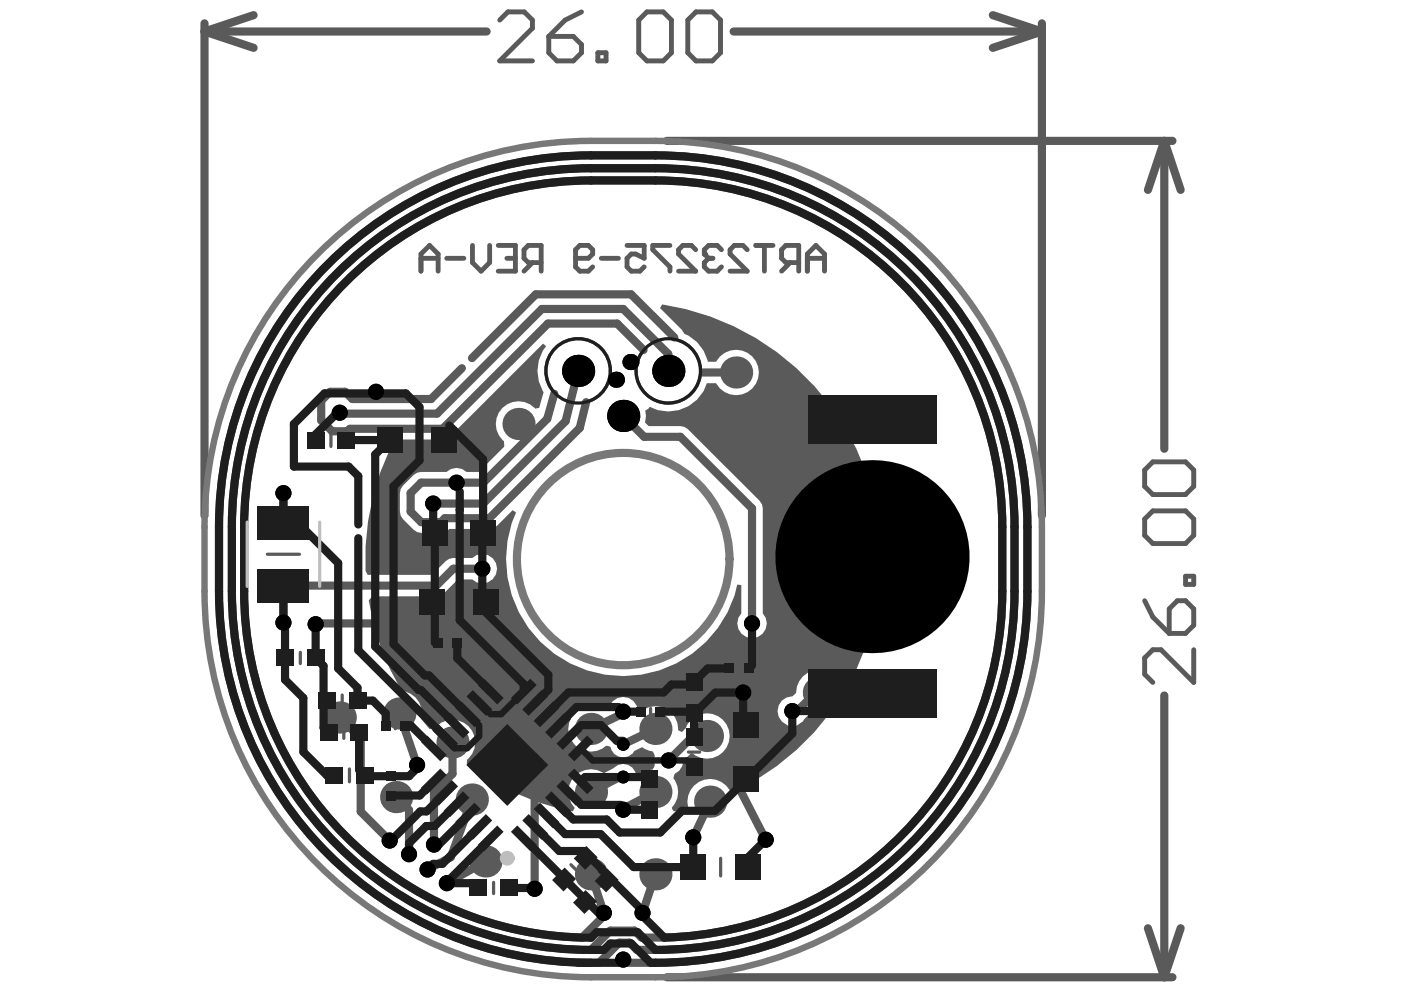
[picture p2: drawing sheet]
<svg xmlns="http://www.w3.org/2000/svg" width="297mm" height="210mm" viewBox="0 0 297 210" stroke-linecap="round" stroke-linejoin="round" font-family="sans-serif">
<g fill="none" stroke="#5a5a5a" stroke-width=".68">
<path d="M70.2 91.9v2.8M88.4 91.4v3.8M56.7 117.5h6.8M97.3 110.7v4.8M63.7 138.3v2.4M94.9 135.6v1.4M97.3 125.9v3.7M72.6 147.4v2.3M72.9 154.2v2.4M83.8 153.1v1.4M137.9 150.2v1.4M146 159.5h2.3"/>
<path d="M146 147.9h2.4M156.4 159.5h3.7M156.7 141v1.4M74.1 163v2.8M82.1 166.6h1.4M136.6 168.5h2.4M104.6 187.1v2.4M121 183.3l1.7 1.7M125.5 188.1l1.7 1.7M152.8 182v3.7"/>
</g>
<g fill="none" stroke="#5a5a5a" stroke-width="1.7">
<path d="M43.4 4.9v104.4M43.4 6.7l10.4 3.4M43.4 6.7h59.8M53.8 3.2l-10.4 3.5M155.5 6.7h65.4M210.5 3.2l10.4 3.5M220.9 4.9v104.4M220.9 6.7l-10.4 3.4M141.4 29.9h107.2M246.9 29.9l3.4 10.4M246.9 29.9v65.3M246.9 29.9l-3.5 10.4"/>
<path d="M246.9 147.5v59.7M243.4 196.8l3.5 10.4M250.3 196.8l-3.4 10.4M141.4 207.2h107.2"/>
</g>
<path d="M106 4.3l1.7-1.8h3.5l1.7 1.8v1.7l-6.9 6.9h6.9M116.4 7.7h5.2l1.7 1.8v1.7l-1.7 1.7h-3.5l-1.7-1.7zM123.3 2.5l-3.5 1.8-3.4 3.4M126.8 11.2h1.7v1.7h-1.7zM135.4 4.3l1.8-1.8h3.4l1.8 1.8v6.9l-1.8 1.7h-3.4l-1.8-1.7zM145.8 4.3l1.8-1.8h3.4l1.8 1.8v6.9l-1.8 1.7h-3.4l-1.8-1.7zM242.7 99.7l1.7-1.8h7l1.7 1.8v3.4l-1.7 1.8h-7l-1.7-1.8zM242.7 110.1l1.7-1.8h7l1.7 1.8v3.4l-1.7 1.7h-7l-1.7-1.7zM242.7 127.4l1.7 3.4 3.5 3.5M247.9 129.1l1.7-1.7h1.8l1.7 1.7v3.5l-1.7 1.7h-3.5zM251.4 122.2h1.7v1.7h-1.7zM253.1 137.8v6.9l-6.9-6.9h-1.8l-1.7 1.7v3.5l1.7 1.7" fill="none" stroke="#5a5a5a" stroke-width="1"/>
<path d="M67.4 53.8a81.7 81.7 0 0 1 57.9-23.9h13.7a81.9 81.9 0 0 1 81.9 81.8v13.7a81.9 81.9 0 0 1-81.9 81.8h-13.7a81.9 81.9 0 0 1-81.9-81.8v-13.7a81.5 81.5 0 0 1 24-57.9z" fill="none" stroke="#787878" stroke-width="1.4"/>
<circle cx="132.1" cy="118.5" r="22.5" fill="none" stroke="#787878" stroke-width="1.7"/>
<g fill="#5a5a5a">
<path d="M83.8 93.2h10l.9-.2 .7-.5 19.7-19.6 .7 .5-.7 .9a8.5 8.5 0 0 0 .2 8.8l-1 3.4-.8 .1a4.8 4.8 0 0 0-7-.1 4.8 4.8 0 0 0 .3 7l.1 1.2-5.4 5.4h-2.6l-.9-.7-1.2-.2-1.2 .2-.9 .7h-5.4l-.9 .1-.7 .5-2.2 2.2-.5 .8-.2 .9v3.9l.2 .8 .5 .8 2.2 2.2 .7 .5 .9 .2h4.2l.8-.2 1-.7h8.5l.8-.1 .8-.5 3.3-3.3 .7 .5a24.8 24.8 0 0 0 15 33.4 24.8 24.8 0 0 0 31.9-18.2l.9 .2v6a3.1 3.1 0 0 0 .1 4.3 3.1 3.1 0 0 0 4.3 0 3.1 3.1 0 0 0 .1-4.3v-22.3l-.1-.9-.5-.7-15.2-15.2-.8-.5-.8-.2h-6.8l-.8-.7 .3-1.4-.2-1.1 .7-.5 .3-.3a8.5 8.5 0 0 0 12.1-5h1.9l.1 .1a4.8 4.8 0 0 0 7.3 1.3 4.8 4.8 0 0 0-.1-7.4 4.8 4.8 0 0 0-7.3 1.4h-1.7l-.1-.3a8.8 8.8 0 0 0-4.9-5.7l-.5-.8-4.7-4.6 .5-.8 5 1a54.6 54.6 0 0 1 33.8 80.8l-.9-.2v-.5a4.8 4.8 0 0 0-5.3-3.5 4.8 4.8 0 0 0-4.2 4.8l-.8 .7a3.1 3.1 0 0 0-3 2.3 3.1 3.1 0 0 0 1.4 3.5 2.28 2.28 0 0 0 3.2 0l.6-.4 1.6-1.8 .6 .3 1.2 .2 1-.2 .5 .8-2.4 2.9a54.4 54.4 0 0 1-16.9 12.6l-1.1-.2a4.8 4.8 0 0 0-6-2.1 4.8 4.8 0 0 0-2.8 5.7l-.8 .4-2.2 .4-.5-.8a4.7 4.7 0 0 0 .4-6.2l.3-1 .9-.6 .7-1 .2-1.1 1.7-1.7a4.8 4.8 0 0 0 7.2-.8 4.8 4.8 0 0 0-1.7-7.1 4.8 4.8 0 0 0-6.8 2.7l-.7 .8-.9-.4a4.8 4.8 0 0 0-2.5-4.5 4.8 4.8 0 0 0-5.1 .4l-.9-.3-.2-.7a3.1 3.1 0 0 0-3.1-1.9 3.1 3.1 0 0 0-2.8 2.4l-1 .5-.4-.3a4.8 4.8 0 0 0-6.3 1.3 4.8 4.8 0 0 0 .7 6.4 4.8 4.8 0 0 0 6.4 0l1 .3a2.7 2.7 0 0 0 2.2 2.2 2.7 2.7 0 0 0 2.8-1.4l1.7-.8 1.5 .8 .6 .1 .5 .9-.2 1 .2 1-.5 1-.6 .1-1.2 .4-.8 .7-.9-.3-.1-.4a2.77 2.77 0 0 0-4.6-.8l-2.1 1.1-.3-.3a4.8 4.8 0 0 0-6.2 1.2 4.8 4.8 0 0 0 .3 6.3l-.4 .8a53 53 0 0 1-22.4-10v-.9l.3-.3a4.8 4.8 0 0 0-.2-7 4.8 4.8 0 0 0-7 .7l-1 .1-1.8-2.1a4.8 4.8 0 0 0-4.1-6 53.5 53.5 0 0 1-7-19.2l.7-.9h13.6l.9-.1 .7-.5 3-2.9h3a3.1 3.1 0 0 0 4.4-.1 3.1 3.1 0 0 0 0-4.4 3.1 3.1 0 0 0-4.4-.1h-4l-.9 .2-.7 .5-2.9 2.9h-13.6l-.5-.9a53.7 53.7 0 0 1 6.3-27.8z"/>
<circle cx="60.1" cy="104.6" r=".87"/>
</g>
<g fill="none" stroke="#5a5a5a" stroke-width="1.7">
<path d="M125.3 32.9h13.7M125.3 35.7h13.7M125.3 38.3h13.7M122.6 78.6l-2.7 10.7-17.5 17.5h-10.6M136.5 74.2l-5.7-5.6h-14.6l-22.4 22.3h-19.6l-.5 .5h-3.3l-2.3-2.3v-4.1l1.9-1.9h3.2l1.5 1.5h16.7l6.5-6.5M141.7 78.6v-3.5l-9.6-9.6h-17.2l-22.2 22.2h-20.5l-.2-.2M143 71.5l-9.2-9.1h-20.2l-13.5 13.5M149 79h7.1M79.7 83.1l1.6 1.5M117.5 83.5l-1.5 5.3-13.5 13.5h-13.2l-2.2 2.3v3.9l2.2 2.2h4.2l.8-.8h9.5l19.1-19.2 1.4-5.4M132.1 88.2l4.5 4.4h7.7l15.1 15.2v24.4M46.4 111.7v13.7"/>
<path d="M49.2 111.7v13.7M51.8 111.7v13.7M60.1 104.6v6.3M212.5 111.7v13.7M215.1 111.7v13.7M217.8 111.7v13.7M66.9 132.3l.2-.1h13.8l26.6 26.6M102.3 120.6h-6.2l-3.6 3.6h-32.4v7.8M72 152.1l4.5 4.5v15.5l6.1 6.1-.1 .2M84.7 151.3l3.7 10.9M95.9 157.4v6.7l-3.9 3.9v11.7M132.1 151.3l-6.8 3.2"/>
<path d="M139 154.5l-6.9 3.3M149.9 156h-3l-5.1 5.2M157.6 146.8l-1.9 1.9v16.4l6.6 12.9M173.6 146.8h-.7l-4.9 5M84 169l2.7 2.7v9.4M100 169.5l-4.4 12.3-5 2.6M112.4 162.2l1 1v25.2M132.1 164.4l-6.8 3.5M139 167.9l-6.9 3.6M150.6 170l-3.6 7.5M102.9 182.6l-8.2 4.7M125.3 185.4l2.7 8.2v.6l-4.6 4.6"/>
<path d="M139 185.4l-2.8 8.2M140.8 198.8h-4.8l-1.5-1.5h-5.1l-4.1 4.1M131.6 204.1h7.4M139 201.4h-4l-1.5-1.5h-2.2l-4.3 4.2h-1.7"/>
</g>
<path d="M153 52.9l-.9-.9h-1.9l-.9 .9v1M158.4 52.9l-.9-.9h-1.8l-.9 .9v1l3.6 3.6h-3.6M160.2 52h3.7M162.1 52v5.5M167.5 55.7l-1.8 1.8M169.4 55.7h-2.8l-.9-.9v-1.9l.9-.9h2.8v5.5M171.2 57.5v-3.6l1.8-1.9 1.8 1.9v3.6M171.2 54.8h3.6" fill="none" stroke="#5a5a5a" stroke-width="1"/>
<circle cx="149.3" cy="53.9" r=".51" fill="#5a5a5a"/>
<g fill="none" stroke="#5a5a5a" stroke-width="1">
<path d="M89.3 54.8h3.6M89.3 57.5v-3.6l1.8-1.9 1.8 1.9v3.6M94.7 54.8h3.7M100.2 52v3.7l1.8 1.8 1.8-1.8v-3.7M105.6 52h3.7v5.5h-3.7M107.5 54.8h1.8M112.9 55.7l-1.8 1.8M114.7 55.7h-2.7l-.9-.9v-1.9l.9-.9h2.7v5.5M122 54.8h2.8l.9-.9v-1l-.9-.9h-1.9l-.9 .9v3.7l.9 .9h1.9l.9-.9M127.5 54.8h3.6M132.9 52h3.7v2.8l-1.8-.9h-.9l-1 .9v1.8l1 .9h1.8l.9-.9M142 52h-3.6v.9l3.6 3.7v.9"/>
<path d="M147.5 52.9l-.9-.9h-1.8l-.9 .9v1l3.6 3.6h-3.6M149.3 53.9l.9 .9M150.2 54.8h.9M150.2 54.8l-.9 .9v.9l.9 .9h1.9l.9-.9"/>
</g>
<path d="M142.6 71.9a6.8 6.8 0 0 1 5.5 9.1 6.8 6.8 0 0 1-10 3.4 6.8 6.8 0 0 1-1.3-10.5M117.6 83.4a6.8 6.8 0 0 1 1.1-10.4 6.8 6.8 0 0 1 10.1 2.8 6.8 6.8 0 0 1-4.5 9.5M124.3 85.3h.1" fill="none" stroke="#5a5a5a" stroke-width=".68"/>
<path d="M125.3 38.3a73.5 73.5 0 0 0-73.5 73.4M125.3 35.7a76.1 76.1 0 0 0-76.1 76M125.3 32.9a78.8 78.8 0 0 0-78.9 78.8M139 38.3a73.5 73.5 0 0 1 73.5 73.4M139 35.7a76.1 76.1 0 0 1 76.1 76M139 32.9a78.8 78.8 0 0 1 78.8 78.8M46.4 125.4a78.8 78.8 0 0 0 78.9 78.7M49.2 125.4a76.1 76.1 0 0 0 76.1 76M51.8 125.4a73.5 73.5 0 0 0 71.6 73.4M212.5 125.4a73.5 73.5 0 0 1-71.7 73.4M215.1 125.4a76.1 76.1 0 0 1-76.1 76M217.8 125.4a78.8 78.8 0 0 1-78.8 78.7" fill="none" stroke="#5a5a5a" stroke-width="1.7"/>
<g fill="#000">
<circle cx="122.6" cy="78.6" r="3.4"/>
<circle cx="133.7" cy="76.8" r="1.71"/>
<circle cx="141.7" cy="78.6" r="3.4"/>
<circle cx="72" cy="87.5" r="1.71"/>
<circle cx="79.7" cy="83.1" r="1.71"/>
<circle cx="130.6" cy="80.5" r="1.71"/>
<circle cx="132.1" cy="88.2" r="3.4"/>
<circle cx="60.1" cy="104.6" r="1.71"/>
<circle cx="91.8" cy="106.8" r="1.71"/>
<circle cx="96.8" cy="102.3" r="1.71"/>
<circle cx="184.9" cy="118" r="1.71"/>
<circle cx="60.1" cy="132" r="1.71"/>
<circle cx="66.9" cy="132.3" r="1.71"/>
<circle cx="102.3" cy="120.6" r="1.71"/>
<circle cx="159.4" cy="132.2" r="1.71"/>
<circle cx="107.5" cy="157.4" r="1.71"/>
<circle cx="132.1" cy="157.8" r="1.37"/>
<circle cx="132.1" cy="150.9" r="1.71"/>
<circle cx="157.6" cy="146.8" r="1.71"/>
<circle cx="168" cy="150.8" r="1.71"/>
<circle cx="82.6" cy="178.2" r="1.71"/>
<circle cx="88.4" cy="162.2" r="1.71"/>
<circle cx="92" cy="179.1" r="1.71"/>
<circle cx="102.7" cy="162.2" r="1.71"/>
<circle cx="107.5" cy="167" r="1.71"/>
<circle cx="112.4" cy="162.2" r="1.71"/>
<circle cx="132.1" cy="164.8" r="1.37"/>
<circle cx="132.1" cy="171.7" r="1.71"/>
<circle cx="141.8" cy="161.2" r="1.71"/>
<circle cx="147" cy="177.5" r="1.71"/>
<circle cx="162.3" cy="178" r="1.71"/>
<circle cx="86.7" cy="181.1" r="1.71"/>
<circle cx="90.6" cy="184.4" r="1.71"/>
<circle cx="94.7" cy="187.3" r="1.71"/>
<circle cx="113.4" cy="188.4" r="1.71"/>
<circle cx="128" cy="193.6" r="1.71"/>
<circle cx="136.2" cy="193.6" r="1.71"/>
<circle cx="132.1" cy="203.5" r="1.71"/>
</g>
<g fill="#5a5a5a">
<circle cx="95.9" cy="157.4" r="3.4"/>
<circle cx="109.9" cy="89.9" r="3.4"/>
<circle cx="125.3" cy="185.4" r="3.4"/>
<circle cx="139" cy="185.4" r="3.4"/>
<circle cx="150.6" cy="170" r="3.4"/>
<circle cx="149.9" cy="156" r="3.4"/>
<circle cx="72" cy="152.1" r="3.4"/>
<circle cx="84" cy="169" r="3.4"/>
<circle cx="84.7" cy="151.3" r="3.4"/>
<circle cx="125.3" cy="167.9" r="3.4"/>
<circle cx="125.3" cy="154.5" r="3.4"/>
<circle cx="139" cy="167.9" r="3.4"/>
<circle cx="139" cy="154.5" r="3.4"/>
<circle cx="173.6" cy="146.8" r="3.4"/>
<circle cx="173.1" cy="118.5" r="3.4"/>
<circle cx="60.1" cy="110.9" r="3.4"/>
<circle cx="60.1" cy="124.2" r="3.4"/>
<circle cx="100" cy="169.5" r="3.4"/>
<circle cx="102.9" cy="182.6" r="3.4"/>
<circle cx="156.1" cy="79" r="3.4"/>
</g>
<path d="M72 87.5h-.5l-4.6 4.6v1.2M60.1 104.6v3.2M60.1 132l.3 .3M60.4 139.5v4.6M66.9 139.5l1.7 1.7M64.3 159.4l5 5h1.5M68.6 154.3l1.1 1.1" fill="none" stroke="#1e1e1e" stroke-width="1.7"/>
<circle cx="73.4" cy="93.3" r=".87" fill="#1e1e1e"/>
<g fill="none" stroke="#1e1e1e" stroke-width="1.7">
<path d="M86 83.4l2.9 2.9M88.9 97.6l-5.5 5.5M91.8 112.7l.4 .4M97.5 104.2v3.9M97.5 108.1h.1M102.3 113.3v7.3M85.9 153.8h1.2M88.8 146.3h.4M111.1 145.1v1.5M82.8 168.7h6.2M88.8 162.5l-2.1 2.1h-9.2M89.1 172l-6.2 6.2h-.3"/>
<path d="M96.8 170.5l-4.6 4.6M91.8 183.2h2M94.7 187.3h7M107.9 188.3h5.3l.2 .1"/>
</g>
<path d="M101.6 153.8v2.3l-2.6 2.5h-2.6l-1.6-1.5v-.8h-.4" fill="none" stroke="#1e1e1e" stroke-width="1.4"/>
<circle cx="111.1" cy="146.6" r=".68" fill="#1e1e1e"/>
<g fill="none" stroke="#1e1e1e" stroke-width="1.7">
<path d="M73.4 93.3h9.2l-3 3.1v40.7l9.2 9.2M86 83.4h-17.2l-6.5 6.5v9h11.6l2.1 2.1v10.2M88.9 86.3v11.3M95.3 90.2l7.1 7.2v15.7M60.1 107.8l11.6 11.6v22.3l4.1 4.1v2.7h3.2l2.8 2.8v2.5M76 114.1v23.8l18.4 18.4M83.4 103.1v33.5l6.7 6.6h.9l8.2 8.3M91.8 106.8v5.9M92.2 113.1v23.2M97.5 108.1v23.4l13.6 13.6M60.1 124.2v7.8M60.4 132.3v7.2"/>
<path d="M66.9 132.3v7.2M97 136.3v3.3l7 7M102.3 120.6v8.5l14 14v3.2l-2.8 2.7M159.4 132.2v8.8l-.6 .7M60.4 144.1l3.9 3.9v11.4M68.6 141.2v13.1M76.1 155.4v7.8l1.2 1.2M87.1 153.8l4.9 4.9M89.2 146.3l7.6 7.6M120.7 156.3l2.6-2.6h4.1l3.4 3.4h1.3M132.1 150.9h3.8M132.1 150.9l-1-1h-8.8l-4 4"/>
<path d="M140 150.9h6.9M146.6 145.1h-4.2l-1.7 1.7h-20.2l-4.6 4.7M154.7 141.7h-4.6l-2.9 2.9M157.6 153v-6.2h-5.9l-4.3 4.3h-.2v5.1M180.1 150.8h-12.1v4.7l-16.4 16.4h-7l-4.6 4.6h-8.6l-2.8-2.7h-7.1l-3.2-3.3M92 165.7l-3 3M92.2 175.1h-1.8l-3.7 3.7v2.3M94.4 168.1l-4 3.9h-1.3M99.2 172.9l-6.1 6.2h-1.1M101.6 175.3l-7.8 7.9M104 177.7l-9.4 9.4M111.1 177.7l16.4 16.4"/>
<path d="M113.5 175.3l5.1 5.1h5.1l12.8 12.9M115.9 172.9l3.9 4h7.6l7 6.9h12.6v-6.3M120.7 168.1l2.6 2.6h8.3l.5 .5M132.1 171.7h5.7M137.8 165.3l-.5-.5h-13.2l-1 .9M162.3 178l-3.7 3.8v2M91.8 183.2l-1.2 1.2M136.2 193.6v.6l4.6 4.6a73.5 73.5 0 0 0 71.7-73.4v-13.7a73.5 73.5 0 0 0-73.5-73.4h-13.7a73.5 73.5 0 0 0-73.5 73.4v13.7a73.6 73.6 0 0 0 73.5 73.4l1.2-1.1h8.7l3.8 3.7a76.1 76.1 0 0 0 76.1-76v-13.7a76.1 76.1 0 0 0-76.1-76h-13.7a76.1 76.1 0 0 0-76.1 76v13.7a76.1 76.1 0 0 0 76.1 76M122.6 204.1h9M125.5 201.4h2.5l1.4-1.4h4.4l4.1 4.1a78.8 78.8 0 0 0 79.9-78.7v-13.7a78.8 78.8 0 0 0-78.8-78.8h-13.7a78.8 78.8 0 0 0-78.9 78.8v13.7a78.8 78.8 0 0 0 78.9 78.7"/>
</g>
<path d="M99.2 151.5l2.4 2.3M111.1 146.6l-4.8 4.8h-2.3l-2.4-2.4M123.1 158.7l2.6 2.5h20l1.5 1.5" fill="none" stroke="#1e1e1e" stroke-width="1.4"/>
<g fill="none" stroke="#1e1e1e" stroke-width=".68">
<circle cx="122.6" cy="78.6" r="6.8"/>
<circle cx="141.7" cy="78.6" r="6.8"/>
</g>
<g fill="#000">
<circle cx="122.6" cy="78.6" r="3.4"/>
<circle cx="133.7" cy="76.8" r="1.71"/>
<circle cx="141.7" cy="78.6" r="3.4"/>
<circle cx="72" cy="87.5" r="1.71"/>
<circle cx="79.7" cy="83.1" r="1.71"/>
<circle cx="130.6" cy="80.5" r="1.71"/>
<circle cx="132.1" cy="88.2" r="3.4"/>
<circle cx="60.1" cy="104.6" r="1.71"/>
<circle cx="91.8" cy="106.8" r="1.71"/>
<circle cx="96.8" cy="102.3" r="1.71"/>
<circle cx="184.9" cy="118" r="20.5"/>
<circle cx="184.9" cy="118" r="1.71"/>
<circle cx="60.1" cy="132" r="1.71"/>
<circle cx="66.9" cy="132.3" r="1.71"/>
<circle cx="102.3" cy="120.6" r="1.71"/>
<circle cx="159.4" cy="132.2" r="1.71"/>
<circle cx="107.5" cy="157.4" r="1.71"/>
<circle cx="132.1" cy="157.8" r="1.37"/>
<circle cx="132.1" cy="150.9" r="1.71"/>
<circle cx="157.6" cy="146.8" r="1.71"/>
<circle cx="168" cy="150.8" r="1.71"/>
<circle cx="82.6" cy="178.2" r="1.71"/>
<circle cx="88.4" cy="162.2" r="1.71"/>
<circle cx="92" cy="179.1" r="1.71"/>
<circle cx="102.7" cy="162.2" r="1.71"/>
<circle cx="107.5" cy="167" r="1.71"/>
<circle cx="112.4" cy="162.2" r="1.71"/>
<circle cx="132.1" cy="164.8" r="1.37"/>
<circle cx="132.1" cy="171.7" r="1.71"/>
<circle cx="141.8" cy="161.2" r="1.71"/>
<circle cx="147" cy="177.5" r="1.71"/>
<circle cx="162.3" cy="178" r="1.71"/>
<circle cx="86.7" cy="181.1" r="1.71"/>
<circle cx="90.6" cy="184.4" r="1.71"/>
<circle cx="94.7" cy="187.3" r="1.71"/>
<circle cx="113.4" cy="188.4" r="1.71"/>
<circle cx="128" cy="193.6" r="1.71"/>
<circle cx="136.2" cy="193.6" r="1.71"/>
<circle cx="132.1" cy="203.5" r="1.71"/>
</g>
<g fill="#1e1e1e">
<path d="M67.8 153.7h3.7v3.4h-3.7z" fill-rule="evenodd"/>
<path d="M67.4 146.8h3.8v3.5h-3.8z" fill-rule="evenodd"/>
<path d="M65 91.6h3.8v3.4h-3.8z" fill-rule="evenodd"/>
<path d="M71.5 91.6h3.8v3.4h-3.8z" fill-rule="evenodd"/>
<path d="M81.8 167.6h2v2.1h-2z" fill-rule="evenodd"/>
<path d="M80.7 152.8h2.1v2.1h-2.1z" fill-rule="evenodd"/>
<path d="M84.8 152.8h2.1v2.1h-2.1z" fill-rule="evenodd"/>
<path d="M99.5 186.6h3.8v3.4h-3.8z" fill-rule="evenodd"/>
<path d="M96.5 174.3l4.1-4.1 1.3 1.3-4.1 4.1z" fill-rule="evenodd"/>
<path d="M94.1 171.9l4.1-4.1 1.3 1.3-4.1 4.1z" fill-rule="evenodd"/>
<path d="M91.7 154.9l1.3-1.3 4.1 4.1-1.3 1.3z" fill-rule="evenodd"/>
<path d="M106 186.6h3.8v3.4h-3.8z" fill-rule="evenodd"/>
<path d="M110.7 174l1.4-1.4 4.1 4.1-1.4 1.4z" fill-rule="evenodd"/>
<path d="M108.3 148l4.1-4.1 1.4 1.4-4.1 4.1z" fill-rule="evenodd"/>
<path d="M120.4 160.1l4.1-4.1 1.4 1.3-4.2 4.1z" fill-rule="evenodd"/>
<path d="M136.1 169.9h3.4v3.7h-3.4z" fill-rule="evenodd"/>
<path d="M153.6 140.7h2.1v2h-2.1z" fill-rule="evenodd"/>
<path d="M69 162.7h3.7v3.4h-3.7z" fill-rule="evenodd"/>
<path d="M65 137.8h3.8v3.4h-3.8z" fill-rule="evenodd"/>
<path d="M81.8 163.6h2v2h-2z" fill-rule="evenodd"/>
<path d="M79.9 90.6h5.5v5.4h-5.5z" fill-rule="evenodd"/>
<path d="M91.7 169.5l4.1-4.1 1.3 1.3-4.1 4.1z" fill-rule="evenodd"/>
<path d="M94.1 152.5l1.3-1.4 4.1 4.1-1.3 1.4z" fill-rule="evenodd"/>
<path d="M96.5 150.1l1.3-1.4 4.2 4.1-1.4 1.4z" fill-rule="evenodd"/>
<path d="M95.9 135.2h2.1v2.1h-2.1z" fill-rule="evenodd"/>
<path d="M91.8 135.2h2.1v2.1h-2.1z" fill-rule="evenodd"/>
<path d="M91.5 90.6h5.5v5.4h-5.5z" fill-rule="evenodd"/>
<path d="M108.3 176.4l1.4-1.4 4.1 4.1-1.4 1.4z" fill-rule="evenodd"/>
<path d="M110.7 150.4l4.1-4.1 1.4 1.4-4.1 4.1z" fill-rule="evenodd"/>
<path d="M120.4 164.3l1.3-1.3 4.2 4.1-1.4 1.3z" fill-rule="evenodd"/>
<path d="M121.5 191.4l2.7-2.7 2.4 2.4-2.7 2.7z" fill-rule="evenodd"/>
<path d="M121.6 182l2.7-2.6 2.4 2.4-2.6 2.6z" fill-rule="evenodd"/>
<path d="M136.1 163.4h3.4v3.7h-3.4z" fill-rule="evenodd"/>
<path d="M139 149.9h2v2h-2z" fill-rule="evenodd"/>
<path d="M134.9 149.9h2v2h-2z" fill-rule="evenodd"/>
<path d="M74.3 153.7h3.7v3.4h-3.7z" fill-rule="evenodd"/>
<path d="M73.9 146.8h3.8v3.5h-3.8z" fill-rule="evenodd"/>
<path d="M126.1 186.8l2.6-2.7 2.5 2.4-2.7 2.7z" fill-rule="evenodd"/>
<path d="M117.1 186.6l2.6-2.7 2.4 2.5-2.6 2.6z" fill-rule="evenodd"/>
<path d="M98.9 176.7l4.1-4.1 1.4 1.4-4.1 4.1z" fill-rule="evenodd"/>
<path d="M115.6 169.1l1.3-1.3 4.1 4.1-1.3 1.3z" fill-rule="evenodd"/>
<path d="M113.2 171.5l1.3-1.3 4.1 4.1-1.3 1.3z" fill-rule="evenodd"/>
<path d="M89.2 157.3l1.4-1.3 4.1 4.1-1.3 1.3z" fill-rule="evenodd"/>
<path d="M118 157.7l4.1-4.1 1.3 1.3-4.1 4.1z" fill-rule="evenodd"/>
<path d="M101.3 145.3l1.4-1.4 4.1 4.1-1.4 1.4z" fill-rule="evenodd"/>
<path d="M88.8 125h5.4v5.5h-5.4z" fill-rule="evenodd"/>
<path d="M100.4 125h5.4v5.5h-5.4z" fill-rule="evenodd"/>
<path d="M155.9 181.1h5.4v5.5h-5.4z" fill-rule="evenodd"/>
<path d="M144.3 181.1h5.4v5.5h-5.4z" fill-rule="evenodd"/>
<path d="M145.4 154.3h3.5v3.8h-3.5z" fill-rule="evenodd"/>
<path d="M145.4 160.8h3.5v3.8h-3.5z" fill-rule="evenodd"/>
<path d="M157.7 140.7h2.1v2h-2.1z" fill-rule="evenodd"/>
<path d="M145.4 142.7h3.5v3.8h-3.5z" fill-rule="evenodd"/>
<path d="M75.5 162.7h3.7v3.4h-3.7z" fill-rule="evenodd"/>
<path d="M54.6 107.3h11v7.1h-11z" fill-rule="evenodd"/>
<path d="M54.6 120.6h11v7.1h-11z" fill-rule="evenodd"/>
<path d="M58.6 137.8h3.7v3.4h-3.7z" fill-rule="evenodd"/>
<path d="M101.3 179.1l4.1-4.1 1.4 1.4-4.1 4.1z" fill-rule="evenodd"/>
<path d="M89.2 167.1l4.2-4.1 1.3 1.3-4.1 4.1z" fill-rule="evenodd"/>
<path d="M118 166.7l1.3-1.3 4.1 4.1-1.3 1.3z" fill-rule="evenodd"/>
<path d="M98.9 147.7l1.4-1.4 4.1 4.1-1.4 1.4z" fill-rule="evenodd"/>
<path d="M113.2 152.8l4.1-4.1 1.3 1.4-4.1 4.1z" fill-rule="evenodd"/>
<path d="M115.6 155.2l4.1-4.1 1.3 1.4-4.1 4.1z" fill-rule="evenodd"/>
<path d="M89.5 110.4h5.4v5.4h-5.4z" fill-rule="evenodd"/>
<path d="M99.7 110.4h5.5v5.4h-5.5z" fill-rule="evenodd"/>
<path d="M155.5 162.5h5.5v5.5h-5.5z" fill-rule="evenodd"/>
<path d="M155.5 150.9h5.5v5.5h-5.5z" fill-rule="evenodd"/>
<path d="M145.4 149.2h3.5v3.8h-3.5z" fill-rule="evenodd"/>
<path d="M98.9 162.2l8.6-8.7 8.7 8.7-8.7 8.7z" fill-rule="evenodd"/>
<path d="M171.2 83.9h27.3v10.3h-27.3z" fill-rule="evenodd"/>
<path d="M171.2 141.9h27.3v10.2h-27.3z" fill-rule="evenodd"/>
</g>
<path d="M52.4 110.7v13.6M67.8 110.7v13.6" fill="none" stroke="#c0c0c0" stroke-width=".68"/>
<circle cx="107.6" cy="182" r=".7" fill="none" stroke="#c0c0c0" stroke-width="1.7"/>
</svg>
